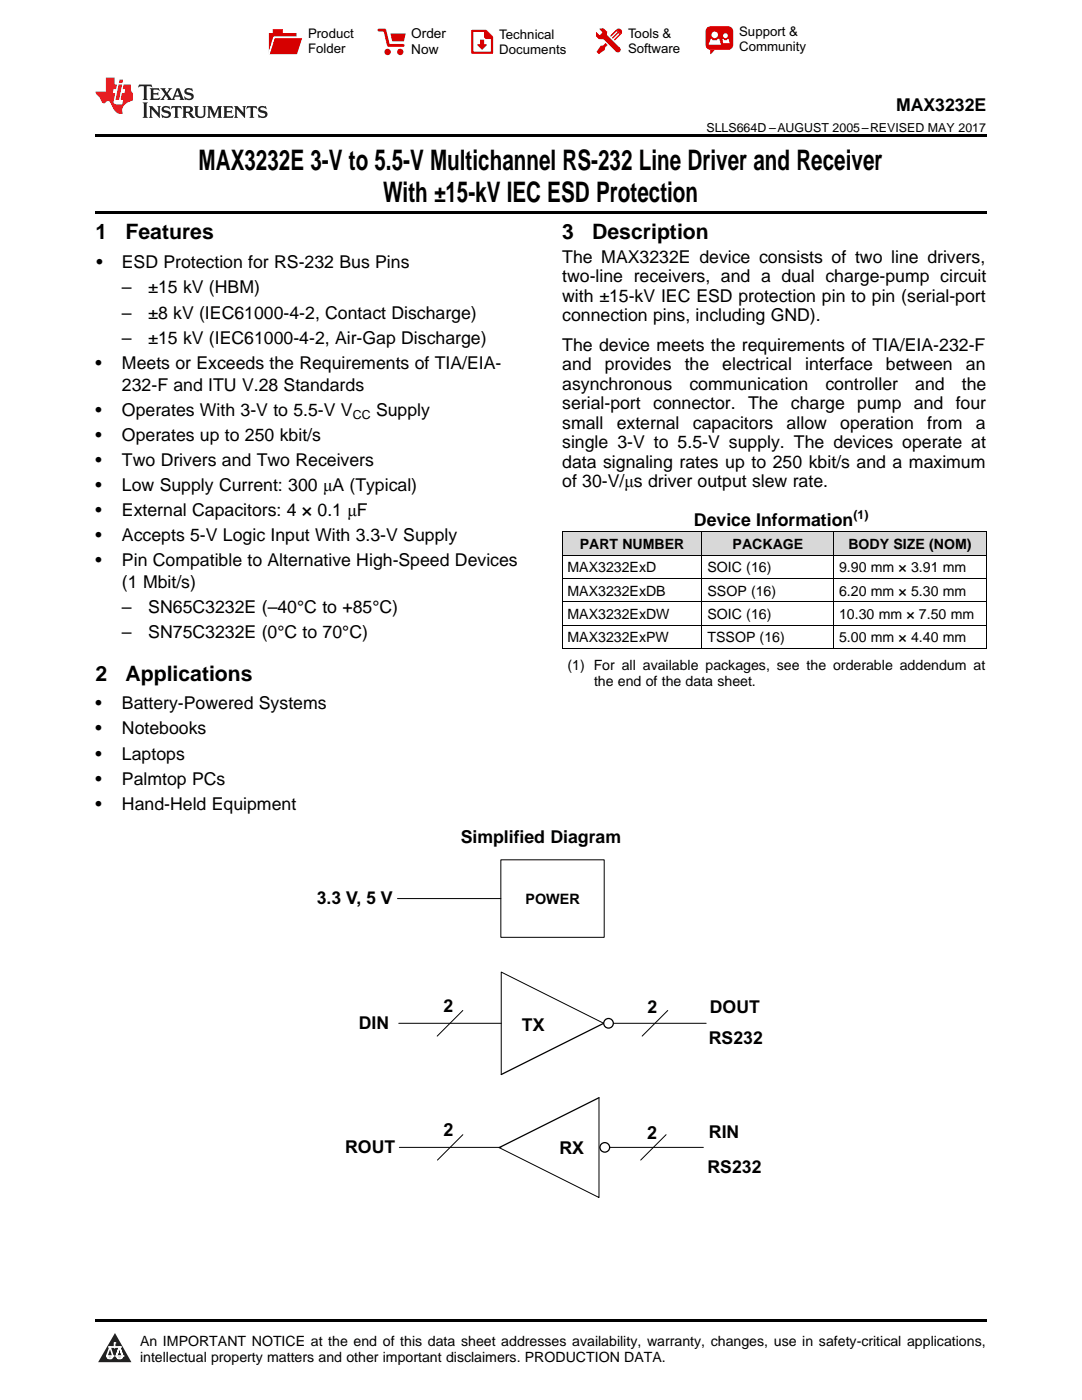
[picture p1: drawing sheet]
<svg xmlns="http://www.w3.org/2000/svg" width="216mm" height="279mm" viewBox="0 0 216 279" stroke-linecap="round" stroke-linejoin="round" font-family="sans-serif">
<defs><g id="words">
<g font-size="5.6">
<text x="39.6" y="33.9">MAX3232E 3-V to 5.5-V Multichannel RS-232 Line Driver and Receiver</text>
<text x="76.4" y="40.2">With ±15-kV IEC ESD Protection</text>
</g>
<g font-size="4.2">
<text x="19" y="47.8">1</text>
<text x="25" y="47.8">Features</text>
<text x="112.2" y="47.8">3</text>
<text x="118.2" y="47.8">Description</text>
<text x="19" y="135.9">2</text>
<text x="25" y="135.9">Applications</text>
</g>
<g font-size="3.6">
<text x="88.5" y="226.7">2</text>
<text x="129.1" y="227.3">2</text>
</g>
<g font-size="3.5">
<text x="178.8" y="22.2">MAX3232E</text>
<text x="19.2" y="53.5">•</text>
<text x="24.3" y="53.5">ESD Protection for RS-232 Bus Pins</text>
<text x="112.2" y="52.4">The MAX3232E device consists of two line drivers,</text>
<text x="24.3" y="58.6">–</text>
<text x="29.6" y="58.6">±15 kV (HBM)</text>
<text x="112.2" y="56.3">two-line receivers, and a dual charge-pump circuit</text>
<text x="24.3" y="63.6">–</text>
<text x="29.6" y="63.6">±8 kV (IEC61000-4-2, Contact Discharge)</text>
<text x="112.2" y="60.2">with ±15-kV IEC ESD protection pin to pin (serial-port</text>
<text x="112.2" y="64.1">connection pins, including GND).</text>
<text x="24.3" y="68.7">–</text>
<text x="29.6" y="68.7">±15 kV (IEC61000-4-2, Air-Gap Discharge)</text>
<text x="112.2" y="70">The device meets the requirements of TIA/EIA-232-F</text>
<text x="19" y="73.7">•</text>
<text x="24.3" y="73.7">Meets or Exceeds the Requirements of TIA/EIA-</text>
<text x="24.3" y="78">232-F and ITU V.28 Standards</text>
<text x="112.2" y="73.9">and</text>
<text x="112.2" y="77.8">asynchronous</text>
<text x="120.7" y="73.9">provides</text>
<text x="136.6" y="73.9">the</text>
<text x="137.6" y="77.8">communication</text>
<text x="144.1" y="73.9">electrical</text>
<text x="160.7" y="73.9">interface</text>
<text x="164.7" y="77.8">controller</text>
<text x="176.8" y="73.9">between</text>
<text x="182.6" y="77.8">and</text>
<text x="191.9" y="77.8">the</text>
<text x="192.7" y="73.9">an</text>
<text x="19" y="83">•</text>
<text x="24.3" y="83">Operates With 3-V to 5.5-V V</text>
<text x="75" y="83">Supply</text>
<text x="112.2" y="81.7">serial-port</text>
<text x="130.3" y="81.7">connector. The</text>
<text x="157.8" y="81.7">charge</text>
<text x="171.1" y="81.7">pump and</text>
<text x="190.7" y="81.7">four</text>
<text x="19" y="88">•</text>
<text x="24.3" y="88">Operates up to 250 kbit/s</text>
<text x="112.2" y="85.5">small</text>
<text x="112.2" y="89.4">single 3-V to 5.5-V supply. The devices operate at</text>
<text x="123.1" y="85.5">external</text>
<text x="138.3" y="85.5">capacitors</text>
<text x="157" y="85.5">allow</text>
<text x="167.7" y="85.5">operation</text>
<text x="185" y="85.5">from</text>
<text x="194.7" y="85.5">a</text>
<text x="19" y="93">•</text>
<text x="24.3" y="93">Two Drivers and Two Receivers</text>
<text x="112.2" y="93.3">data signaling rates up to 250 kbit/s and a maximum</text>
<text x="19" y="98">•</text>
<text x="24.3" y="98">Low Supply Current: 300 μA (Typical)</text>
<text x="112.2" y="97.2">of 30-V/μs driver output slew rate.</text>
<text x="19" y="103">•</text>
<text x="24.3" y="103">External Capacitors: 4 × 0.1 μF</text>
<text x="138.5" y="104.9">Device Information</text>
<text x="19" y="108">•</text>
<text x="19" y="113">•</text>
<text x="24.3" y="108">Accepts 5-V Logic Input With 3.3-V Supply</text>
<text x="24.3" y="113">Pin Compatible to Alternative High-Speed Devices</text>
<text x="24.3" y="117.3">(1 Mbit/s)</text>
<text x="24.3" y="122.3">–</text>
<text x="29.6" y="122.3">SN65C3232E (–40°C to +85°C)</text>
<text x="24.3" y="127.4">–</text>
<text x="29.6" y="127.4">SN75C3232E (0°C to 70°C)</text>
<text x="19" y="141.6">•</text>
<text x="24.3" y="141.6">Battery-Powered Systems</text>
<text x="19" y="146.6">•</text>
<text x="24.3" y="146.6">Notebooks</text>
<text x="19" y="151.6">•</text>
<text x="24.3" y="151.6">Laptops</text>
<text x="19" y="156.6">•</text>
<text x="19" y="161.6">•</text>
<text x="24.3" y="156.6">Palmtop PCs</text>
<text x="24.3" y="161.6">Hand-Held Equipment</text>
<text x="91.9" y="168.3">Simplified Diagram</text>
<text x="63.2" y="180.3">3.3 V, 5 V</text>
<text x="88.5" y="201.9">2</text>
<text x="129.2" y="202.2">2</text>
<text x="141.6" y="202.1">DOUT</text>
<text x="71.6" y="205.4">DIN</text>
<text x="104.1" y="205.7">TX</text>
<text x="141.4" y="208.4">RS232</text>
<text x="141.5" y="227.1">RIN</text>
<text x="68.9" y="230.1">ROUT</text>
<text x="111.6" y="230.2">RX</text>
<text x="141.2" y="234.1">RS232</text>
</g>
<text font-size="2.9" x="104.9" y="180.4">POWER</text>
<g font-size="2.8">
<text x="115.7" y="109.6">PART NUMBER</text>
<text x="146.2" y="109.6">PACKAGE</text>
<text x="169.3" y="109.6">BODY SIZE (NOM)</text>
<text x="113.2" y="114.2">MAX3232ExD</text>
<text x="113.2" y="118.9">MAX3232ExDB</text>
<text x="141.2" y="114.2">SOIC (16)</text>
<text x="141.2" y="118.9">SSOP (16)</text>
<text x="167.4" y="114.2">9.90 mm × 3.91 mm</text>
<text x="167.4" y="118.9">6.20 mm × 5.30 mm</text>
<text x="113.2" y="123.5">MAX3232ExDW</text>
<text x="141.2" y="123.5">SOIC (16)</text>
<text x="167.4" y="123.5">10.30 mm × 7.50 mm</text>
<text x="113.2" y="128.2">MAX3232ExPW</text>
<text x="141.2" y="128.2">TSSOP (16)</text>
<text x="167.4" y="128.2">5.00 mm × 4.40 mm</text>
<text x="113.2" y="133.7">(1) For all available packages, see the orderable addendum at</text>
<text x="118.5" y="136.9">the end of the data sheet.</text>
<text x="27.9" y="268.6">An IMPORTANT NOTICE at the end of this data sheet addresses availability, warranty, changes, use in safety-critical applications,</text>
<text x="27.9" y="271.8">intellectual property matters and other important disclaimers. PRODUCTION DATA.</text>
</g>
<g font-size="2.7">
<text x="82.1" y="7.7">Order</text>
<text x="82.1" y="10.7">Now</text>
</g>
<g font-size="2.6">
<text x="61.5" y="7.6">Product</text>
<text x="61.5" y="10.6">Folder</text>
<text x="99.6" y="7.8">Technical</text>
<text x="99.6" y="10.8">Documents</text>
<text x="125.3" y="7.6">Tools &amp;</text>
<text x="125.3" y="10.6">Software</text>
<text x="147.5" y="7.2">Support &amp;</text>
<text x="147.5" y="10.2">Community</text>
</g>
<g font-size="2.5">
<text x="141" y="26.3">SLLS664D –AUGUST 2005–REVISED MAY 2017</text>
<text x="70.4" y="83.7">CC</text>
<text x="170.3" y="103.5">(1)</text>
</g>
</g></defs>
<g fill="#d8d8d8">
<path d="M112.2 106.2h27.9v4.6h-27.9z"/>
<path d="M140.1 106.2h26.3v4.6h-26.3z"/>
<path d="M166.4 106.2h30.4v4.6h-30.4z"/>
</g>
<path d="M22.9 266l3.3 5.9h-6.6z" fill="#231f20"/>
<path d="M21.3 270.6h1.2l-.3 .5h-.3a.53 .53 0 0 1-.6-.5z" fill-rule="evenodd" fill="#fff"/>
<path d="M21.3 270.6h1.2l-.3 .5h-.3a.53 .53 0 0 1-.6-.5z" fill="none" stroke="#231f20" stroke-width=".33"/>
<path d="M21.3 270.6l1.2 .1-.3 .4h-.5z" fill="none" stroke="#fff" stroke-width=".33"/>
<path d="M22.9 268.9h.1" fill="none" stroke="#fff" stroke-width=".33"/>
<path d="M22.9 268v.9z" fill="#fff"/>
<path d="M22.9 268v.9z" fill="none" stroke="#fff" stroke-width=".33"/>
<circle cx="22.9" cy="268" r=".16" fill="#fff"/>
<path d="M21.8 268.8h.1" fill="none" stroke="#fff" stroke-width=".33"/>
<path d="M21.8 268.8h2.2z" fill="#fff"/>
<path d="M21.8 268.8h2.2z" fill="none" stroke="#fff" stroke-width=".33"/>
<circle cx="24" cy="268.8" r=".16" fill="#fff"/>
<path d="M23.2 270.6h.1" fill="none" stroke="#fff" stroke-width=".33"/>
<path d="M23.8 268.8l-.6 1.8z" fill="#fff"/>
<path d="M23.8 268.8l-.6 1.8z" fill="none" stroke="#fff" stroke-width=".33"/>
<path d="M23.8 268.8l.7 1.8z" fill="#fff"/>
<path d="M23.8 268.8l.7 1.8z" fill="none" stroke="#fff" stroke-width=".33"/>
<path d="M24.4 270.6h.1" fill="none" stroke="#fff" stroke-width=".33"/>
<circle cx="21.3" cy="270.6" r=".16" fill="#fff"/>
<path d="M22 268.8l-.7 1.8z" fill="#fff"/>
<path d="M22 268.8l-.7 1.8z" fill="none" stroke="#fff" stroke-width=".33"/>
<path d="M22 268.8l.5 1.8z" fill="#fff"/>
<path d="M22 268.8l.5 1.8z" fill="none" stroke="#fff" stroke-width=".33"/>
<circle cx="22.5" cy="270.6" r=".16" fill="#fff"/>
<path d="M23.3 270.6h1.2a.63 .63 0 0 1-.6 .5 .63 .63 0 0 1-.6-.5z" fill-rule="evenodd" fill="#fff"/>
<path d="M23.3 270.6h1.2a.63 .63 0 0 1-.6 .5 .63 .63 0 0 1-.6-.5z" fill="none" stroke="#231f20" stroke-width=".33"/>
<path d="M23.3 270.6h1.2l-.4 .5h-.5z" fill="none" stroke="#fff" stroke-width=".33"/>
<path d="M23.2 270.6h.1" fill="none" stroke="#fff" stroke-width=".33"/>
<circle cx="24.5" cy="270.6" r=".16" fill="#fff"/>
<path d="M19 263.2h177.8v.5h-177.8z" fill="#000"/>
<path d="M119.5 219.1v19.9l-19.9-10M120.5 204.2l-20.5-10.2v20.4" fill="none" stroke="#000" stroke-width=".2"/>
<path d="M119.5 219.1l-19.9 9.9M120.5 204.2l-20.5 10.2" fill="none" stroke="#000" stroke-width=".25"/>
<path d="M99.9 171.6h20.7v15.5h-20.7z" fill="#fff"/>
<path d="M79.3 179.3h20.6M99.9 171.6h20.7v15.5h-20.7zM79.6 204.2h20.4M92.3 201.7l-5.1 5.1M120.5 204.2h20.4M133.2 201.7l-5.1 5.1M79.7 229h20.3M92.4 226.5l-5.1 5M119.7 229h20.6M132.9 226.5l-5.1 5" fill="none" stroke="#000" stroke-width=".2"/>
<circle cx="121.4" cy="204.2" r=".96" fill="#fff"/>
<circle cx="121.4" cy="204.2" r=".96" fill="none" stroke="#000" stroke-width=".25"/>
<circle cx="120.7" cy="229" r=".96" fill="#fff"/>
<circle cx="120.7" cy="229" r=".96" fill="none" stroke="#000" stroke-width=".25"/>
<path d="M112.2 115.4h84.6M112.2 110.8h84.6M112.2 106.1h84.6M112.2 106.2v23.3M140.1 106.2v23.3M166.3 106.2v23.3M196.8 106.2v23.3M112.2 129.4h84.6M112.2 124.8h84.6M112.2 120.1h84.6" fill="none" stroke="#000" stroke-width=".2"/>
<path d="M19 26.8h177.8v.6h-177.8zM19 42.2h177.8v.6h-177.8zM112.2 129.4l.1 .1zM166.3 129.4l.1 .1zM196.7 129.4l.1 .1z" fill="#000"/>
<path d="M27.7 16.9l-.1 .6 .6-.3h.5v.2v2.2l-.2 .4h1l-.2-.4v-2.2v-.2h.5l.6 .3-.2-.6zM29.9 17.6l.2 .4v1.6l-.2 .4h1.9l.1-.6a1.09 1.09 0 0 1-1.3 .1v-.6h.6l.4 .2v-.7l-.2 .2h-.8v-.6l.2-.1a1.01 1.01 0 0 1 1 .3l-.1-.6zM32 17.6l.9 1.2-1 1.2h.9l-.2-.3 .5-.7 .5 .7-.3 .3h1.7l-.2-.3 .1-.4h1l.1 .4-.2 .3h1l-.3-.4-.7-2h-.5l-1 2.2-.8-1.1 .9-1.1h-.9l.2 .2-.4 .7-.4-.7 .2-.2zM35.4 18l.4 1h-.8zM37 17.7a.66 .66 0 0 0-.2 .8 .66 .66 0 0 0 .6 .4l.7 .2 .1 .2a.8 .8 0 0 1-.7 .4 .8 .8 0 0 1-.7-.5l.1 .8 .2-.2a.94 .94 0 0 0 1.1 .1 .94 .94 0 0 0 .4-.9 1.48 1.48 0 0 0-1.3-.6v-.4a1.1 1.1 0 0 1 1.2 .2l-.2-.6-.2 .1-.5-.1zM28.5 20.4l.2 .4v2.3l-.2 .4h1l-.2-.4v-2.3l.2-.4zM29.7 21.2l.2 .4v1.5l-.2 .4h.8l-.3-.4 .1-1.3 1.6 1.8v-2l.2-.4h-.7l.2 .2v1.1l-1.2-1.3zM32.5 21.3a.66 .66 0 0 0-.2 .8 .66 .66 0 0 0 .6 .4l.6 .2 .2 .2a.8 .8 0 0 1-.8 .4 .8 .8 0 0 1-.7-.5l.2 .7 .2-.1a.94 .94 0 0 0 1 .1 .94 .94 0 0 0 .5-1 1.47 1.47 0 0 0-1.3-.6l-.1-.3a1.1 1.1 0 0 1 1.3 .2l-.2-.6-.2 .1-.5-.2zM34.3 21.2l-.2 .6a.64 .64 0 0 1 .8-.3v1.6l-.2 .4h1l-.3-.4 .1-1.6a.66 .66 0 0 1 .8 .3l-.2-.6zM36.3 21.2l.3 .4v1.5l-.3 .4h1l-.2-.2v-.7h.5l.1 .1a.8 .8 0 0 0 1.2 .7l-1-1a.62 .62 0 0 0 .6-.5 .62 .62 0 0 0-.6-.7zM37.1 21.5h.1a.48 .48 0 0 1 .6 0 .48 .48 0 0 1 .1 .6l-.2 .1-.6 .1zM38.7 21.2l.2 .2a2.29 2.29 0 0 0 .4 2 1.05 1.05 0 0 0 1.7-.7v-1.3l.2-.2h-.8l.2 .4v1.1a.61 .61 0 0 1-.6 .6 .61 .61 0 0 1-.6-.6v-1.1l.3-.4zM41.3 21.2l.3 .4v1.5l-.3 .4h.8l-.2-.4v-1.4l.8 1.9 .9-1.9v1.4l-.2 .4h.9l-.2-.4v-1.5l.2-.4h-.8l-.7 1.5-.6-1.5zM44.5 21.2l.2 .4v1.5l-.2 .4h1.9l.2-.6a1.1 1.1 0 0 1-1.4 .2v-.7h.6l.4 .2v-.6l-.2 .1-.8 .1v-.6l.2-.1a1.02 1.02 0 0 1 1.1 .2l-.2-.5zM46.7 21.2l.2 .4v1.5l-.2 .4h.8l-.3-.4 .1-1.3 1.6 1.8v-2l.2-.4h-.7l.2 .2v1.1l-1.2-1.3zM49.3 21.2l-.1 .6a.64 .64 0 0 1 .8-.3v1.6l-.3 .4h1l-.2-.4v-1.6a.66 .66 0 0 1 .8 .3l-.1-.6zM51.7 21.3a.66 .66 0 0 0-.2 .7 .66 .66 0 0 0 .7 .5l.6 .2 .1 .2a.8 .8 0 0 1-.7 .4 .8 .8 0 0 1-.7-.5l.1 .7 .2-.1a.94 .94 0 0 0 1.1 .1 .94 .94 0 0 0 .4-1 1.48 1.48 0 0 0-1.2-.6l-.1-.3a1.1 1.1 0 0 1 1.2 .2l-.2-.6-.1 .1-.6-.2z" fill="#231f20"/>
<path d="M21.1 15.5v2.8h-2v.4l.9 .9a.96 .96 0 0 0 1 1 .59 .59 0 0 1 .5-.4 .59 .59 0 0 1 .5 .3l.4 .8a1.61 1.61 0 0 0 2.1 1.3 1.63 1.63 0 0 1 1.1-2.2l.9-.3v-1.5a1.6 1.6 0 0 1-.4-1.7h-1.4l-.2 .9h.5l-.2 .8h-.5l-.2 1v.3h.5l-.2 .9h-.7a.74 .74 0 0 1-1-.6l.3-1.6h-.5l.2-.8h.5l.1-.9h-.4v-1.4zM23.7 16.9l-.7 3h.8l.6-3zM23.8 15.9l-.1 .7h.7l.2-.7z" fill="#ee1d23"/>
<g fill="#d60000">
<path d="M54.4 5.8h2v.8h2.8v4.2h-5.5v-4.2h.7z" fill-rule="evenodd"/>
<path d="M54.7 7.5h5.6l-1 3.3h-5.6z" fill-rule="evenodd"/>
</g>
<path d="M54.6 7.4h5.8l-.1 .1h-5.5l-1.1 3.3z" fill-rule="evenodd" fill="#fff"/>
<path d="M54.6 7.4h5.8l-.1 .1h-5.5l-1.1 3.3z" fill="none" stroke="#fff" stroke-width=".2"/>
<path d="M75.6 6h1.2l.7 3.1h3" fill="none" stroke="#d60000" stroke-width=".56"/>
<g fill="#d60000">
<path d="M77.9 6.7h3.1l-.4 1.5h-2.3z" fill-rule="evenodd"/>
<circle cx="77.3" cy="10.4" r=".64"/>
<circle cx="79.9" cy="10.4" r=".64"/>
</g>
<path d="M94.2 6.2h2.7l1.3 1.2v3.1h-4z" fill="none" stroke="#d60000" stroke-width=".44"/>
<g fill="#d60000">
<path d="M95.8 7.9h.8v1h.6l-1 1.1-1-1v-.1h.6z" fill-rule="evenodd"/>
<path d="M96.6 6.2h.3l1.3 1.2v.4h-1.3l-.3-.4z" fill-rule="evenodd"/>
<path d="M119.6 5.7h.9l.6 .6 .1 .7 2.5 2.5-.8 .8-2.3-2.3-1.1-.2-.6-.6v-.8l.7 .6 .5-.4v-.2l-.4-.5z" fill-rule="evenodd"/>
<path d="M119.9 9.1h.4l.5-.5 .4 .4-.5 .5v.4l-1.2 .9-.5-.5z" fill-rule="evenodd"/>
<path d="M123 5.9a.67 .67 0 0 1 .9 0 .67 .67 0 0 1 0 .9z" fill-rule="evenodd"/>
<path d="M123 5.9l.9 .9-1.2 1.2h-.2l.1-.2 .9-.9 .1-.2h-.3l-.9 1h-.2v-.2l.9-1 .1-.2h-.3l-.9 1h-.2v-.2z" fill-rule="evenodd"/>
<circle cx="123.3" cy="9.9" r=".54"/>
</g>
<path d="M121.1 6.3l-.1 .7" fill="none" stroke="#d60000" stroke-width=".2"/>
<g fill="#d60000">
<path d="M141.1 5.5l.6-.2h3.6a.95 .95 0 0 1 1 .9v2.8a.95 .95 0 0 1-1 .9h-3.6a.95 .95 0 0 1-.9-.9v-2.8z" fill-rule="evenodd"/>
<path d="M141.7 9.9h.9l-.7 .9h-.2z" fill-rule="evenodd"/>
</g>
<g fill="#fff">
<path d="M144.3 8.6h1.3z"/>
<path d="M141.8 7.8h.3l.1 .2h.8l.2-.2h.3l.4 1.1h-2.5z" fill-rule="evenodd"/>
<path d="M144.2 7.8h.2l.2 .2h.4l.2-.2h.2l.2 .8h-1.3z" fill-rule="evenodd"/>
<circle cx="142.6" cy="6.9" r=".65"/>
<circle cx="144.8" cy="7.1" r=".48"/>
</g>
<use href="#words"/>
</svg>
